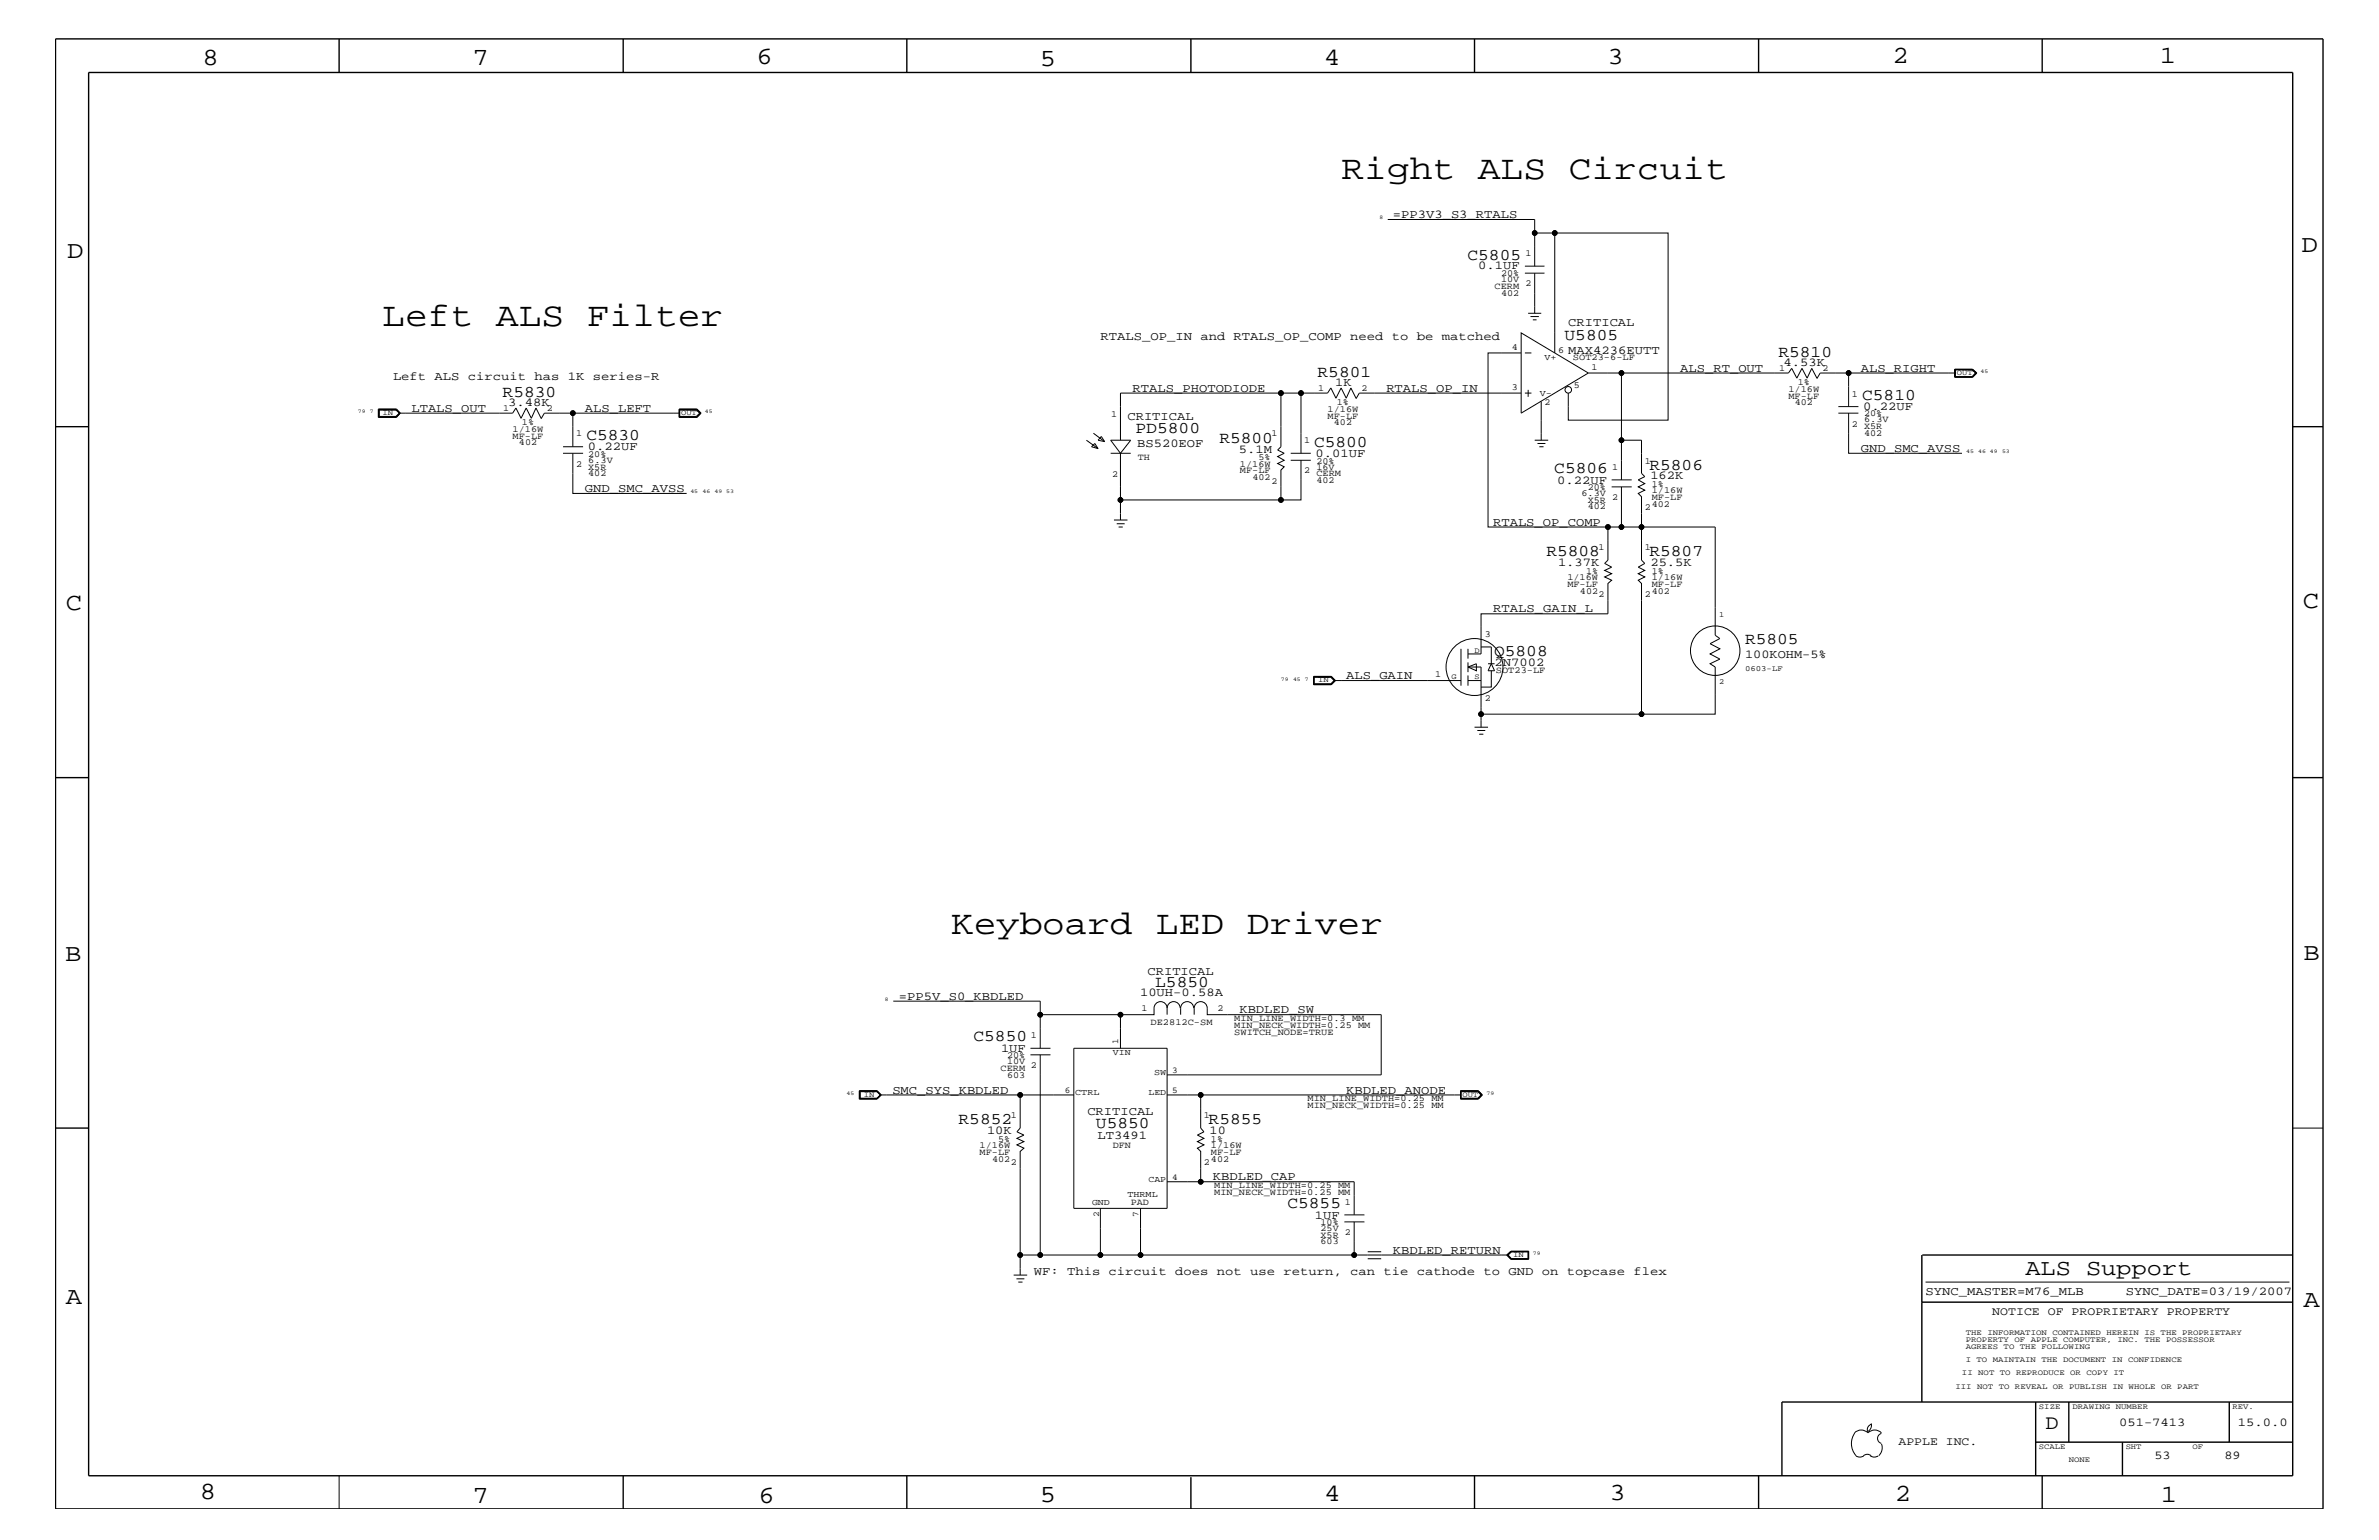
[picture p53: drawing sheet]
<svg xmlns="http://www.w3.org/2000/svg" width="432mm" height="279mm" viewBox="0 0 432 279" stroke-linecap="round" stroke-linejoin="round" font-family="sans-serif">
<defs><g id="words">
<g font-size="6.2">
<text x="243.5" y="32.5">Right ALS Circuit</text>
<text x="69.4" y="59.2">Left ALS Filter</text>
<text x="172.6" y="169.5">Keyboard LED Driver</text>
</g>
<g font-size="4.5">
<text x="36.7" y="11.7">8</text>
<text x="85.8" y="11.7">7</text>
<text x="137.3" y="11.5">6</text>
<text x="240.3" y="11.7">4</text>
<text x="291.8" y="11.5">3</text>
<text x="343.5" y="11.5">2</text>
<text x="392" y="11.5">1</text>
<text x="188.7" y="12.1">5</text>
<text x="12.2" y="46.8">D</text>
<text x="417.7" y="45.7">D</text>
<text x="11.9" y="110.6">C</text>
<text x="418" y="110.3">C</text>
<text x="11.9" y="174.3">B</text>
<text x="418.1" y="174.2">B</text>
<text x="11.9" y="236.7">A</text>
<text x="418.1" y="237.1">A</text>
<text x="36.2" y="271.9">8</text>
<text x="85.8" y="272.7">7</text>
<text x="137.7" y="272.7">6</text>
<text x="188.7" y="272.5">5</text>
<text x="240.4" y="272.3">4</text>
<text x="292.1" y="272.2">3</text>
<text x="343.9" y="272.3">2</text>
<text x="392.2" y="272.6">1</text>
</g>
<text font-size="4.1" x="367.6" y="231.3">ALS Support</text>
<text font-size="3.7" x="371.3" y="259.3">D</text>
<g font-size="3">
<text x="266.4" y="47.1">C5805</text>
<text x="284" y="61.7">U5805</text>
<text x="322.8" y="64.7">R5810</text>
<text x="91.2" y="72">R5830</text>
<text x="239.1" y="68.4">R5801</text>
<text x="338" y="72.6">C5810</text>
<text x="106.4" y="79.9">C5830</text>
<text x="206.1" y="78.6">PD5800</text>
<text x="221.3" y="80.3">R5800</text>
<text x="238.5" y="81.1">C5800</text>
<text x="282.1" y="85.9">C5806</text>
<text x="299.4" y="85.2">R5806</text>
<text x="280.7" y="101">R5808</text>
<text x="299.4" y="101">R5807</text>
<text x="271.2" y="119.1">Q5808</text>
<text x="316.7" y="116.8">R5805</text>
<text x="209.7" y="179.1">L5850</text>
<text x="176.7" y="188.9">C5850</text>
<text x="174" y="204">R5852</text>
<text x="219.4" y="204">R5855</text>
<text x="198.9" y="204.7">U5850</text>
<text x="233.7" y="219.2">C5855</text>
</g>
<g font-size="2.2">
<text x="252.8" y="39.6">=PP3V3_S3_RTALS</text>
<text x="268.3" y="48.9">0.1UF</text>
<text x="284.6" y="59.2">CRITICAL</text>
<text x="199.7" y="61.7">RTALS_OP_IN and RTALS_OP_COMP need to be matched</text>
<text x="284.6" y="64.2">MAX4236EUTT</text>
<text x="71.3" y="68.9">Left ALS circuit has 1K series-R</text>
<text x="205.6" y="71.1">RTALS_PHOTODIODE</text>
<text x="242.4" y="70">1K</text>
<text x="251.6" y="71.1">RTALS_OP_IN</text>
<text x="305" y="67.5">ALS_RT_OUT</text>
<text x="323.7" y="66.4">4.53K</text>
<text x="337.7" y="67.5">ALS_RIGHT</text>
<text x="74.7" y="74.7">LTALS_OUT</text>
<text x="92.2" y="73.7">3.48K</text>
<text x="106.2" y="74.7">ALS_LEFT</text>
<text x="204.6" y="76.2">CRITICAL</text>
<text x="338.2" y="74.4">0.22UF</text>
<text x="106.7" y="81.6">0.22UF</text>
<text x="206.4" y="81.1">BS520EOF</text>
<text x="224.9" y="82.2">5.1M</text>
<text x="238.8" y="82.8">0.01UF</text>
<text x="337.7" y="82">GND_SMC_AVSS</text>
<text x="106.2" y="89.3">GND_SMC_AVSS</text>
<text x="282.6" y="87.7">0.22UF</text>
<text x="299.6" y="87">162K</text>
<text x="271" y="95.4">RTALS_OP_COMP</text>
<text x="282.8" y="102.7">1.37K</text>
<text x="299.6" y="102.7">25.5K</text>
<text x="271" y="111.1">RTALS_GAIN_L</text>
<text x="316.7" y="119.4">100KOHM-5%</text>
<text x="244.3" y="123.2">ALS_GAIN</text>
<text x="271.3" y="120.8">2N7002</text>
<text x="208.3" y="176.8">CRITICAL</text>
<text x="163.2" y="181.4">=PP5V_S0_KBDLED</text>
<text x="206.9" y="180.8">10UH-0.58A</text>
<text x="225" y="183.8">KBDLED_SW</text>
<text x="181.7" y="190.8">1UF</text>
<text x="162" y="198.4">SMC_SYS_KBDLED</text>
<text x="197.4" y="202.3">CRITICAL</text>
<text x="244.3" y="198.4">KBDLED_ANODE</text>
<text x="179.2" y="205.8">10K</text>
<text x="199.2" y="206.6">LT3491</text>
<text x="219.5" y="205.8">10</text>
<text x="220.1" y="214.2">KBDLED_CAP</text>
<text x="238.7" y="221.1">1UF</text>
<text x="252.8" y="227.5">KBDLED_RETURN</text>
<text x="187.6" y="231.3">WF: This circuit does not use return, can tie cathode to GND on topcase flex</text>
<text x="349.5" y="235">SYNC_MASTER=M76_MLB</text>
<text x="385.8" y="235">SYNC_DATE=03/19/2007</text>
<text x="384.6" y="258.7">051-7413</text>
<text x="406.2" y="258.7">15.0.0</text>
<text x="391" y="264.7">53</text>
<text x="403.7" y="264.7">89</text>
</g>
<g font-size="2.1">
<text x="361.6" y="238.6">NOTICE OF PROPRIETARY PROPERTY</text>
<text x="344.6" y="262.2">APPLE INC.</text>
</g>
<g font-size="1.7">
<text x="276.9" y="46.5">1</text>
<text x="271.3" y="52.4">CERM</text>
<text x="272.5" y="53.6">402</text>
<text x="272.5" y="50.2">20%</text>
<text x="272.5" y="51.3">10V</text>
<text x="276.9" y="51.9">2</text>
<text x="274.4" y="63.4">4</text>
<text x="282.8" y="64">6</text>
<text x="285.5" y="65.4">SOT23-6-LF</text>
<text x="239.3" y="71">1</text>
<text x="247.1" y="71">2</text>
<text x="274.4" y="70.7">3</text>
<text x="285.7" y="70.4">5</text>
<text x="288.9" y="67.1">1</text>
<text x="322.9" y="67.3">1</text>
<text x="324.6" y="71.1">1/16W</text>
<text x="326.3" y="69.9">1%</text>
<text x="330.8" y="67.3">2</text>
<text x="336.1" y="72">1</text>
<text x="91.4" y="74.6">1</text>
<text x="94.7" y="77.2">1%</text>
<text x="99.2" y="74.6">2</text>
<text x="201.7" y="75.7">1</text>
<text x="241" y="76">MF-LF</text>
<text x="241" y="74.7">1/16W</text>
<text x="242.1" y="77.2">402</text>
<text x="242.7" y="73.5">1%</text>
<text x="280.3" y="73.4">2</text>
<text x="324.6" y="72.3">MF-LF</text>
<text x="325.8" y="73.5">402</text>
<text x="336.1" y="77.4">2</text>
<text x="338.3" y="77.9">X5R</text>
<text x="338.3" y="75.6">20%</text>
<text x="338.3" y="76.7">6.3V</text>
<text x="93" y="78.3">1/16W</text>
<text x="93" y="79.6">MF-LF</text>
<text x="94.2" y="80.8">402</text>
<text x="104.6" y="79.2">1</text>
<text x="106.8" y="83.9">6.3V</text>
<text x="106.8" y="82.8">20%</text>
<text x="206.5" y="83.5">TH</text>
<text x="228.4" y="83.5">5%</text>
<text x="230.8" y="79.2">1</text>
<text x="236.7" y="80.5">1</text>
<text x="338.3" y="79.1">402</text>
<text x="104.6" y="84.7">2</text>
<text x="106.8" y="86.4">402</text>
<text x="106.8" y="85.2">X5R</text>
<text x="201.8" y="86.5">2</text>
<text x="225" y="84.7">1/16W</text>
<text x="225" y="85.9">MF-LF</text>
<text x="227.3" y="87.1">402</text>
<text x="230.8" y="87.7">2</text>
<text x="236.7" y="85.9">2</text>
<text x="238.9" y="87.6">402</text>
<text x="238.9" y="86.4">CERM</text>
<text x="238.9" y="84.1">20%</text>
<text x="238.9" y="85.2">16V</text>
<text x="288.2" y="88.9">20%</text>
<text x="292.6" y="85.3">1</text>
<text x="298.5" y="84.1">1</text>
<text x="299.8" y="88.3">1%</text>
<text x="299.8" y="89.5">1/16W</text>
<text x="287" y="90">6.3V</text>
<text x="288.2" y="91.2">X5R</text>
<text x="288.2" y="92.4">402</text>
<text x="292.6" y="90.7">2</text>
<text x="298.5" y="92.6">2</text>
<text x="299.8" y="92">402</text>
<text x="299.8" y="90.7">MF-LF</text>
<text x="290.2" y="99.9">1</text>
<text x="298.5" y="99.9">1</text>
<text x="284.5" y="106.5">MF-LF</text>
<text x="284.5" y="105.3">1/16W</text>
<text x="286.8" y="107.7">402</text>
<text x="287.9" y="104.1">1%</text>
<text x="299.8" y="105.3">1/16W</text>
<text x="299.8" y="104.1">1%</text>
<text x="299.8" y="107.7">402</text>
<text x="299.8" y="106.5">MF-LF</text>
<text x="290.2" y="108.3">2</text>
<text x="298.5" y="108.3">2</text>
<text x="269.5" y="115.6">3</text>
<text x="260.5" y="122.9">1</text>
<text x="271.5" y="122.1">SOT23-LF</text>
<text x="269.5" y="127.1">2</text>
<text x="207.2" y="183.5">1</text>
<text x="221" y="183.5">2</text>
<text x="224" y="185.3">MIN_LINE_WIDTH=0.3 MM</text>
<text x="182.8" y="192">20%</text>
<text x="187.1" y="188.3">1</text>
<text x="208.8" y="186">DE2812C-SM</text>
<text x="224" y="187.7">SWITCH_NODE=TRUE</text>
<text x="224" y="186.5">MIN_NECK_WIDTH=0.25 MM</text>
<text x="181.6" y="194.3">CERM</text>
<text x="182.8" y="193.1">10V</text>
<text x="182.8" y="195.5">603</text>
<text x="187.1" y="193.7">2</text>
<text x="183.5" y="202.9">1</text>
<text x="218.5" y="202.9">1</text>
<text x="237.3" y="201">MIN_NECK_WIDTH=0.25 MM</text>
<text x="237.3" y="199.8">MIN_LINE_WIDTH=0.25 MM</text>
<text x="177.8" y="209.6">MF-LF</text>
<text x="177.8" y="208.3">1/16W</text>
<text x="181.2" y="207.1">5%</text>
<text x="202" y="208.2">DFN</text>
<text x="219.8" y="208.3">1/16W</text>
<text x="219.8" y="207.1">1%</text>
<text x="219.8" y="209.6">MF-LF</text>
<text x="180.1" y="210.8">402</text>
<text x="183.5" y="211.4">2</text>
<text x="218.5" y="211.4">2</text>
<text x="219.8" y="210.8">402</text>
<text x="220.4" y="215.6">MIN_LINE_WIDTH=0.25 MM</text>
<text x="205.2" y="218.6">PAD</text>
<text x="220.4" y="216.9">MIN_NECK_WIDTH=0.25 MM</text>
<text x="244.1" y="218.6">1</text>
<text x="239.7" y="224.6">X5R</text>
<text x="239.7" y="223.4">25V</text>
<text x="239.7" y="222.3">10%</text>
<text x="239.7" y="225.7">603</text>
<text x="244.1" y="224.1">2</text>
</g>
<g font-size="1.6">
<text x="280.3" y="65.3">V+</text>
<text x="279.5" y="71.8">V-</text>
<text x="202" y="191.4">VIN</text>
<text x="202.9" y="189.3" transform="rotate(-90 202.9 189.3)">1</text>
<text x="209.5" y="195">SW</text>
<text x="212.8" y="194.7">3</text>
<text x="193.3" y="198.2">6</text>
<text x="195.2" y="198.7">CTRL</text>
<text x="208.4" y="198.7">LED</text>
<text x="212.8" y="198.2">5</text>
<text x="208.4" y="214.4">CAP</text>
<text x="212.8" y="214.1">4</text>
<text x="198.2" y="218.6">GND</text>
<text x="199.5" y="220.8" transform="rotate(-90 199.5 220.8)">2</text>
<text x="204.6" y="217.2">THRML</text>
<text x="206.7" y="220.8" transform="rotate(-90 206.7 220.8)">7</text>
</g>
<g font-size="1.4">
<text x="355.2" y="68.1">OUT</text>
<text x="69.4" y="75.4">IN</text>
<text x="123.6" y="75.4">OUT</text>
<text x="312" y="112">1</text>
<text x="267.6" y="118.4">D</text>
<text x="239.3" y="123.8">IN</text>
<text x="263.5" y="123.1">G</text>
<text x="267.6" y="123.2">S</text>
<text x="312" y="124.1">2</text>
<text x="316.7" y="121.7">0603-LF</text>
<text x="156.8" y="199">IN</text>
<text x="265.4" y="199">OUT</text>
<text x="274.7" y="228.1">IN</text>
<text x="356.8" y="242.3">THE INFORMATION CONTAINED HEREIN IS THE PROPRIETARY</text>
<text x="356.8" y="243.5">PROPERTY OF APPLE COMPUTER, INC. THE POSSESSOR</text>
<text x="356.8" y="244.7">AGREES TO THE FOLLOWING</text>
<text x="354.9" y="252">III NOT TO REVEAL OR PUBLISH IN WHOLE OR PART</text>
<text x="356.1" y="249.5">II NOT TO REPRODUCE OR COPY IT</text>
<text x="356.8" y="247.1">I TO MAINTAIN THE DOCUMENT IN CONFIDENCE</text>
<text x="370.1" y="255.6">SIZE</text>
<text x="376.2" y="255.6">DRAWING NUMBER</text>
<text x="405.2" y="255.6">REV.</text>
<text x="370.1" y="262.9">SCALE</text>
<text x="385.8" y="262.9">SHT</text>
<text x="397.9" y="262.9">OF</text>
<text x="375.5" y="265.3">NONE</text>
</g>
<g font-size="1">
<text x="250.4" y="39.8">8</text>
<text x="359.5" y="67.7">45</text>
<text x="64.9" y="75">79</text>
<text x="67.1" y="75">7</text>
<text x="127.9" y="75">45</text>
<text x="356.9" y="82.2">45</text>
<text x="359.1" y="82.2">46 49</text>
<text x="363.4" y="82.2">53</text>
<text x="125.3" y="89.5">45</text>
<text x="127.5" y="89.5">46</text>
<text x="129.7" y="89.5">49 53</text>
<text x="232.5" y="123.5">79</text>
<text x="234.7" y="123.5">45 7</text>
<text x="160.6" y="181.6">8</text>
<text x="153.7" y="198.7">45</text>
<text x="269.8" y="198.7">79</text>
<text x="278.2" y="227.7">79</text>
</g>
</g></defs>
<g fill="none" stroke="#000" stroke-width=".18">
<path d="M251.9 39.8h26.7v8.5M276.8 49.6h3.5M276.8 48.3h3.5M277.4 56.8h2.3M277.8 57.4h1.5M278.2 58h.7M278.6 42.3h24.2v33.9h-18.2v-4.9M278.6 49.6v7.2M282.2 42.3v21.7M68.7 74.2h3.3l.6 .8-.6 .7h-3.3zM68.7 74.4h3.2M68.8 74.4v1.2h3.1l.6-.6-.6-.6"/>
<path d="M71.9 74.4l.7 .6-.7 .6h-3.2M72.5 75h20.5l.6-1 1 1.9 .9-1.9 .9 1.9 .9-1.9 .9 1.9M72.6 75l-.7-.7h-3.2v1.4M72.6 75l-.7 .7M104 75v6.1M123.3 74.2h3.2l.8 .8-.8 .7h-3.2zM123.3 74.3h3.2l.7 .7-.7 .7M123.4 75h-24.6l-.6 1M123.4 74.4h3l.7 .6-.7 .6h-3zM126.4 74.4l.6 .6-.6 .6h-3M197.2 79.9l2.1 1.5M198.5 78.6l2 1.5"/>
<path d="M199.9 79.2l.6 .9-1.2-.2zM232.5 71.3h-29.1v8.6M236.1 71.3v10.9M246.1 72.2l-.9-1.8-.9 1.8-.9-1.8-.9 1.8-.9-1.8-.6 .9h-8.5v9.8l-.6 .5 1.2 .6-1.2 .6 1.2 .7-1.2 .6 1.2 .6-.6 .6v5.4h3.6v-7.2M276.1 60.4l12.2 7.3-12.2 7.3zM276.1 64h-6v31.6h24.2M276.1 71.3h-29.4l-.6 1M276.8 64h1.2M276.8 71.3h1.2M277.4 70.7v1.3M278.6 79.9h2.4M279.7 72.8v7.1"/>
<path d="M288.3 67.7h36.3l.6-.9 .9 1.8 1-1.8 .9 1.8 .8-1.8 1 1.8M294.3 67.7v12.2h3.6v6l.6 .6-1.2 .6 1.2 .6-1.2 .6 1.2 .6-1.2 .6 .6 .6v11.5l.6 .6-1.2 .7 1.2 .6-1.2 .6 1.2 .6-1.2 .6 .6 .6v23.7h13.4v-8.6l-.9-.6 1.8-.8-1.8-1 1.8-.9-1.8-.9 1.8-.9-.9-.6v-19.7h-17v-7.3M294.3 79.9v7.2M333.7 75h3.6M333.7 73.8h3.6M335.5 75v7.2h20.6M335.5 67.7v6.1M354.8 67h3.3l.7 .7-.7 .7h-3.3zM354.8 68.4h3.2M354.8 67v1.4M354.8 67.1h3.2M354.9 67.7h-24.5l-.6 1"/>
<path d="M354.9 67.1v1.3M358 67l.7 .7-.7 .7M358 67.1l.6 .6-.6 .7M102.2 81.1h3.6M102.2 82.2h3.6M104 82.2v7.3h20.6M198.7 80.5l.6 .9-1.2-.3zM201.6 82.2h3.6M202.2 94.3h2.4M202.7 95h1.4M203 95.6h.8M203.4 82.2l-1.8-2.3h3.6l-1.8 2.3v8.5h29.1"/>
<path d="M203.4 90.7v3.6M234.3 82.2h3.6M234.3 83.5h3.6M279.1 80.5h1.4M279.4 81.1h.8M291.8 95.6v6l-.5 .6 1.2 .7-1.2 .6 1.2 .6-1.2 .6 1.2 .6-.7 .6v5.5h-23v7.2h-2.4M292.5 88.3h3.7M292.5 87.1h3.7M265.2 117.7v6.7M266.4 117.7v1.8M268.8 117.4h1.9v3l.6 1.3h-1.2l.6-1.3M238.4 122.7h3.2l.8 .8-.8 .7h-3.2z"/>
<path d="M238.4 124.1h3.2M238.4 122.8h3.2M238.5 122.8v1.3M238.5 122.9h3.1l.5 .6M241.6 122.8l.6 .7-.6 .6M241.6 122.8l.7 .7-.7 .6M242.1 123.5h23.1M242.1 123.5l-.5 .6h-3.1M266.4 121l1.6-.6v1.3zM266.4 123.5h2.4M266.4 120.2v1.7M266.4 122.5v1.9"/>
<path d="M266.4 121h2.4v10.9M267.6 131.9h2.5M268.1 132.5h1.5M268.5 133.2h.7M268.8 129.6h29.1M270.1 120.4h1.2M270.7 121.7v3h-1.9M156 197.9h3.2l.7 .8-.7 .7h-3.2zM156 198h3.2l.7 .7-.7 .6M156 197.9v1.4h3.2M156.1 198.1h3.1l.6 .6-.6 .5h-3.1zM159.8 198.7h25.4"/>
<path d="M159.9 198.7l-.7 .6M162.1 181.6h26.7v2.5M187 191.4h3.7M187 190.2h3.7M188.8 191.4v36.3h-3.6v-18.8l.6-.6-1.2-.6 1.2-.6-1.2-.6 1.2-.6-1.2-.6 .6-.6v-6h9.7M194.9 190.2h16.9v29h-16.9zM203.4 184.1h-14.6v6.1M211.8 182.9a1.19 1.19 0 0 0-1.1-1.2 1.19 1.19 0 0 0-1.2 1.2v1.2h-6.1v6.1M211.8 182.9a1.19 1.19 0 0 1 1.2-1.2 1.19 1.19 0 0 1 1.2 1.2M211.8 182.9v1.2M211.8 198.7h6.1M216.7 182.9a1.19 1.19 0 0 0-1.2-1.2 1.19 1.19 0 0 0-1.2 1.2v1.2"/>
<path d="M216.7 184.1v-1.2a1.19 1.19 0 0 1 1.2-1.2 1.19 1.19 0 0 1 1.2 1.2v1.2h31.6v10.9h-38.9M265.1 197.9h3.2l.8 .8-.8 .7h-3.2zM265.1 199.3h3.2M265.2 198.7h-47.3v6l.6 .6-1.2 .6 1.2 .6-1.2 .6 1.2 .6-1.2 .6 .6 .6v5.5h27.9v6M265.2 199.3v-1.3h3.1l.6 .7-.6 .6M265.2 198.1h3l.6 .6-.6 .5h-3M268.3 197.9l.7 .8-.7 .6M199.7 219.2v8.5M207 219.2v8.5M211.8 214.4h6.1M416.1 204.7h5.5M184 231.3h2.4"/>
<path d="M184.5 232h1.4M184.8 232.6h.8M185.2 227.7v3.6M188.8 227.7h57M244 221.7h3.7M244 220.4h3.7M245.8 221.7v6h27.9M248.2 228.4h2.5M248.2 227.1h2.5M273.7 227.7l.6 .7M274.2 227h3.3v1.5h-3.3M274.2 227l-.7 .7 .7 .8"/>
<path d="M274.2 227l-.6 .7 .6 .8M274.3 227.1h3.1v1.3h-3.1M274.3 227.1l-.7 .6 .7 .7M274.3 227.1l-.6 .6M349.5 232.6h66M336.6 260a1.69 1.69 0 0 1 2.4 0 1.72 1.72 0 0 1 2.5 0M339.6 258.3l.1 .1a1.27 1.27 0 0 1-.7 1.3M339.6 258.4a.99 .99 0 0 0-.6 1.4M61.6 267.7v6.1M336.6 260a3.3 3.3 0 0 0 .3 4.1M336.9 264.1l.7 .3 .7-.3M338.2 264.1l.7-.3 .7 .3"/>
<path d="M339.5 264.1l.7 .3 .7-.3M341.5 260.1a.93 .93 0 0 0-.7 .9 .93 .93 0 0 0 .7 .9M341.5 262l.1 .7a1.99 1.99 0 0 1-.6 1.4"/>
<circle cx="278.6" cy="42.3" r=".42"/>
<circle cx="282.2" cy="42.3" r=".42"/>
<circle cx="104" cy="75" r=".42"/>
<circle cx="232.5" cy="71.3" r=".42"/>
<circle cx="236.1" cy="71.3" r=".42"/>
<circle cx="284.6" cy="70.7" r=".59"/>
<circle cx="294.3" cy="67.7" r=".42"/>
<circle cx="294.3" cy="79.9" r=".42"/>
<circle cx="335.5" cy="67.7" r=".42"/>
<circle cx="203.4" cy="90.7" r=".42"/>
<circle cx="232.5" cy="90.7" r=".42"/>
<circle cx="291.8" cy="95.6" r=".42"/>
<circle cx="294.3" cy="95.6" r=".42"/>
<circle cx="297.9" cy="95.6" r=".42"/>
<circle cx="311.3" cy="118.1" r="4.5"/>
<circle cx="267.6" cy="121" r="5.2"/>
<circle cx="268.8" cy="129.6" r=".42"/>
<circle cx="297.9" cy="129.6" r=".42"/>
<circle cx="185.2" cy="198.7" r=".42"/>
<circle cx="188.8" cy="184.1" r=".42"/>
<circle cx="203.4" cy="184.1" r=".42"/>
<circle cx="217.9" cy="198.7" r=".42"/>
<circle cx="217.9" cy="214.4" r=".42"/>
<circle cx="185.2" cy="227.7" r=".42"/>
<circle cx="188.8" cy="227.7" r=".42"/>
<circle cx="199.7" cy="227.7" r=".42"/>
<circle cx="207" cy="227.7" r=".42"/>
<circle cx="245.8" cy="227.7" r=".42"/>
</g>
<g fill="none" stroke="#000" stroke-width=".25">
<path d="M10.1 7.1h411.5v266.7h-411.5zM16.1 13.2h400v254.5h-400zM61.6 7.1v6.1M113.1 7.1v6.1M164.6 7.1v6.1M216.2 7.1v6.1M267.6 7.1v6.1M319.2 7.1v6.1M370.7 7.1v6.1M10.1 77.4h6M416.1 77.4h5.5M10.1 141.1h6"/>
<path d="M416.1 141.1h5.5M10.1 204.7h6M348.8 236.2h67.3M348.8 227.7v26.7M348.9 227.7h67.2M369.5 254.4v13.3M375.5 254.4v7.2M404.6 254.4v7.2M416.1 254.4h-92.7v13.3M113.1 267.7v6.1M164.6 267.7v6.1M216.2 268v5.8"/>
<path d="M267.6 267.7v6.1M319.2 267.7v6.1M369.5 261.6h46.6M370.7 267.7v6.1M385.2 261.6v6.1"/>
</g>
<g fill="#000">
<circle cx="278.6" cy="42.3" r=".42"/>
<circle cx="282.2" cy="42.3" r=".42"/>
<circle cx="104" cy="75" r=".42"/>
<circle cx="232.5" cy="71.3" r=".42"/>
<circle cx="236.1" cy="71.3" r=".42"/>
<circle cx="294.3" cy="67.7" r=".42"/>
<circle cx="294.3" cy="79.9" r=".42"/>
<circle cx="335.5" cy="67.7" r=".42"/>
<circle cx="203.4" cy="90.7" r=".42"/>
<circle cx="232.5" cy="90.7" r=".42"/>
<circle cx="291.8" cy="95.6" r=".42"/>
<circle cx="294.3" cy="95.6" r=".42"/>
<circle cx="297.9" cy="95.6" r=".42"/>
<circle cx="268.8" cy="129.6" r=".42"/>
<circle cx="297.9" cy="129.6" r=".42"/>
<circle cx="185.2" cy="198.7" r=".42"/>
<circle cx="188.8" cy="184.1" r=".42"/>
<circle cx="203.4" cy="184.1" r=".42"/>
<circle cx="217.9" cy="198.7" r=".42"/>
<circle cx="217.9" cy="214.4" r=".42"/>
<circle cx="185.2" cy="227.7" r=".42"/>
<circle cx="188.8" cy="227.7" r=".42"/>
<circle cx="199.7" cy="227.7" r=".42"/>
<circle cx="207" cy="227.7" r=".42"/>
<circle cx="245.8" cy="227.7" r=".42"/>
</g>
<use href="#words"/>
</svg>
